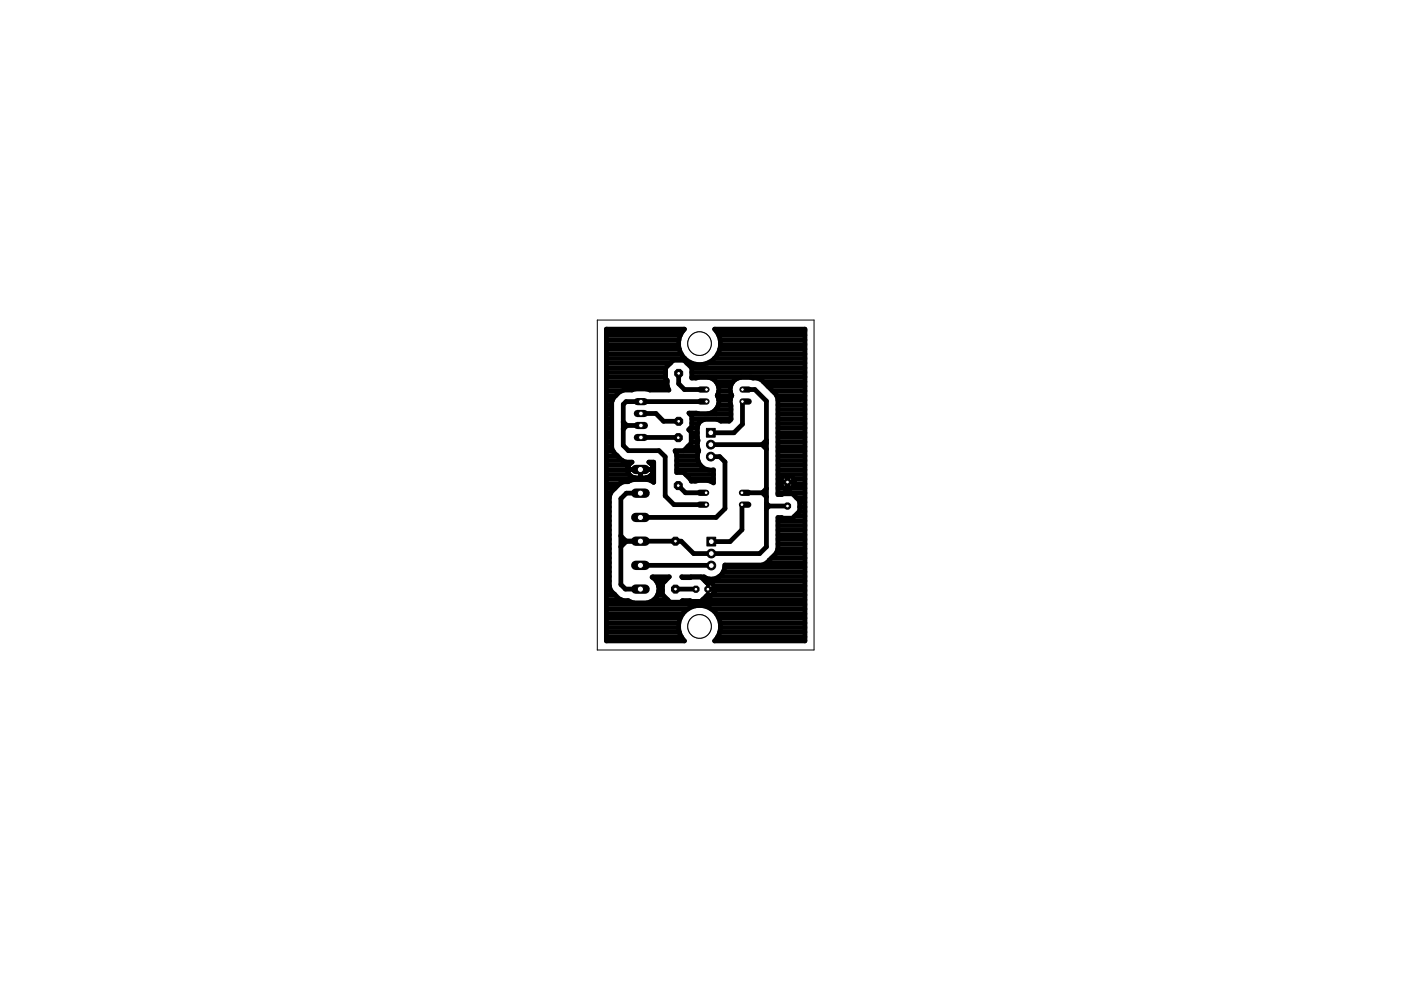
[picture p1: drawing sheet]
<svg xmlns="http://www.w3.org/2000/svg" width="297mm" height="210mm" viewBox="0 0 297 210" stroke-linecap="round" stroke-linejoin="round" font-family="sans-serif">
<g fill="none" stroke="#000" stroke-width="1">
<path d="M128.6 69.8h16.5a4.4 4.4 0 0 0 .1 6.2 4.4 4.4 0 0 0 6.2 0 4.4 4.4 0 0 0 .1-6.2h19.2v66.1h-19.2a4.4 4.4 0 0 0-.1-6.3 4.4 4.4 0 0 0-6.2 0 4.4 4.4 0 0 0-.1 6.3h-16.5zM128.6 79.9h12.5M128.6 79h12.5M128.6 78h12.6M128.6 77h13.6M128.6 76h16.6M128.6 75h15.9M128.6 74h15.5M128.6 73.1h15.3M128.6 72.1h15.4M128.6 71.1h15.6M128.6 70.1h16.2"/>
<path d="M143.9 79.2v2.2l1.2 1.2h4.7M145.6 77h1M146.6 78h24.1M146.7 79.9h24M146.7 79h24M150 77h20.7M151.4 76h19.3M151.8 70.1h18.9M152.2 75h18.5M152.4 71.1h18.3M152.6 74h18.1M152.7 72.1h18"/>
<path d="M152.7 73.1h18M128.6 91.8h1.1M128.6 99.6h4.4M128.6 98.6h4.7M128.6 97.6h3.4M128.6 96.7h2.3M128.6 95.7h1.4M128.6 94.7h1.1M128.6 93.7h1.1M128.6 92.7h1.1M128.6 90.8h1.1M128.6 89.8h1.1"/>
<path d="M128.6 88.8h1.1M128.6 87.8h1.1M128.6 86.8h1.1M128.6 85.9h1.1M128.6 84.9h1.3M128.6 83.9h2M128.6 82.9h3.2M128.6 81.9h12.9M128.6 80.9h12.9M132.1 89.5l.8 .7M132.9 90.2h3M132.9 90.2l-.8 .8"/>
<path d="M133 99.5h5.5M135.8 99.5v.1M135.8 99.5v1.8M135.8 99.6h.1M135.9 87.7h3.2l1.6 1.6h3.2M135.9 92.8h7.9M138.3 98.6h.3M138.5 99.6h.1M143.2 95.7h4.9M143.5 99.6h6.6M143.5 98.6h5M143.5 97.6h4.5"/>
<path d="M143.5 96.7h4.4M145.8 94.7h2.1M146.3 87.8h8.7M146.4 90.8h1.5M146.6 91.8h1.3M146.6 93.7h1.3M146.6 92.7h1.3M146.7 89.8h1.4M146.7 88.8h8.3M149.8 85.1l-17.1 .1-.6 .5v8.7l1.1 1.1h6.5l1.3 1.3v8.3l1.9 1.9h6.8M150.7 96.8h1.9l1.1 1.1v9.9l-1.9 1.9h-16M150.7 94.3h10.9"/>
<path d="M151.8 86.8h3.2M151.8 80.9h3.6M152.1 83.9h3.1M152.3 85.9h2.6M152.3 81.9h2.6M152.4 84.9h2.4M152.4 82.9h2.4M157.4 82.6h2.6l2.5 2.4v30.9l-1.4 1.5h-14l-2.7-2.7h-11.7l-1.1-1.1M157.4 85.1v4.8l-1.8 1.9h-4.9M161.6 94.3l.9 .9M161.8 80.9h8.9M162.4 93.9h.1"/>
<path d="M162.5 93.3l-.9 1M162.8 81.9h7.9M163.8 82.9h6.9M164.7 83.9h6M164.9 91.8h5.8M164.9 99.6h5.8M164.9 98.6h5.8M164.9 97.6h5.8M164.9 96.7h5.8M164.9 95.7h5.8M164.9 94.7h5.8M164.9 93.7h5.8"/>
<path d="M164.9 92.7h5.8M164.9 90.8h5.8M164.9 89.8h5.8M164.9 88.8h5.8M164.9 87.8h5.8M164.9 86.8h5.8M164.9 85.9h5.8M164.9 84.9h5.8M128.6 119.3h.6M128.6 118.3h.6M128.6 117.3h.6M128.6 116.3h.6"/>
<path d="M128.6 115.4h.6M128.6 114.4h.6M128.6 113.4h.6M128.6 112.4h.6M128.6 111.4h.6M128.6 110.4h.6M128.6 109.5h.6M128.6 108.5h.6M128.6 107.5h.6M128.6 106.5h.6M128.6 105.5h.6M128.6 104.5h.9"/>
<path d="M128.6 103.5h1.8M128.6 102.6h2.8M128.6 101.6h10M128.6 100.6h4.8M132.8 114.7l-1.2 1.2M135.7 114.7h.1M135.8 100.6h.1M135.8 104.6h-3l-1.2 1.1v18.2l1 1h3.2M135.8 119.9h15M138.2 100.6h.4M143.2 114.7v.1M143.8 103l1.5 1.5h4.4"/>
<path d="M145.4 100.6h5.9M146.3 101.6h5M157.3 104.5h4.3M157.3 107v5.3l-2.5 2.5h-4M161.6 104.5l.9 .8M162.5 103.6l-.9 .9M162.5 106.7l.5 .6M162.6 119.3h8.1M163 107.3h4M163 107.3l-.5 .5M163.1 118.7l1.5-1.4 .3-.9v-6.7l3.1 .2 1.5-1.5v-2.2l-1.5-1.5h-2.1l-.2 .2h-.8v-20.3l-.3-.9-3.2-3.2-.9-.3h-.9a3.5 3.5 0 0 0-4.6 1.4 2.62 2.62 0 0 0 .2 2.3 2.5 2.5 0 0 0-.2 2.1v2.9l-.4 .4h-1.8l-.8-.4h-2.6l-.7 .3-.6 .5-.2 .7v2.6l.1 .4a2.78 2.78 0 0 0 .1 2.1 2.87 2.87 0 0 0 .3 3.1 2.87 2.87 0 0 0 2.9 1v2.8a4.4 4.4 0 0 0-3.8-.4h-.9v-.2l-1.7-1.6h-1.4v-3.8l-.4-.8h1.8l1.7-1.7v-2.2l-.6-.6 .7-.6v-2.3l-.6-.6h1.6a3.9 3.9 0 0 0 4.2-.9 2.51 2.51 0 0 0 .2-2.8 2.6 2.6 0 0 0-1.9-3.9l-3.5 .2v-2.2l-1.7-1.6h-2.3l-1.6 1.6v2.3l.4 .3v1.3l.3 .8h-4a5.4 5.4 0 0 0-3.7-.1 3.8 3.8 0 0 0-4.4 2.7v9.6l.4 .9 1.7 1.8 1 .4h1.2a1.75 1.75 0 0 0-.9 1.9 1.75 1.75 0 0 0 1.6 1.4h2.2a1.76 1.76 0 0 0 1.6-1.4 1.76 1.76 0 0 0-.9-1.9h1v4.3l-1.4-.6h-2.8l-1.2 .4h-.9l-.9 .4-1.8 1.9-.4 .9v19.1l.4 .9 1.6 1.7 .9 .3h1.1l1.2 .5h2.8a2.94 2.94 0 0 0 2.4-2.3 2.94 2.94 0 0 0-1.3-3.1l3.6-.1-1.4 1.5v2.2l1.6 1.7h2.3l.3-.4 3.9 .2 1.2-1.2h.9l.8-.8v-1.2l-.8-.8h-.9l-1.2-1.2-3.9 .2-.2-.2h4.8a2.84 2.84 0 0 0 4.4-2M163.1 118.7l-.6 .7-1 .4h-7.8v.5"/>
<path d="M163.1 118.7l.1 .1M163.6 118.3h7.1M164.5 117.3h6.2M164.9 116.3h5.8M164.9 115.4h5.8M164.9 114.4h5.8M164.9 113.4h5.8M164.9 112.4h5.8M164.9 111.4h5.8M164.9 110.4h5.8M164.9 104.5h5.8M164.9 103.5h1.4"/>
<path d="M164.9 102.6h.6M164.9 101.6h.7M164.9 100.6h5.8M165.5 102.2h2.9M167 100.8v2.8M167 102.2h.1M167 103.5v.1M167 102.6h.1M167 101.6h.1M167.6 103.5h3.1M168.3 101.6h2.4M168.4 102.6h2.3"/>
<path d="M168.4 109.5h2.3M168.8 105.5h1.9M169.4 108.5h1.3M169.5 107.5h1.2M169.5 106.5h1.2M128.6 135h15.9M128.6 134h15.5M128.6 133.1h15.3M128.6 132.1h15.3M128.6 131.1h15.6M128.6 130.1h16.2M128.6 129.1h17.3"/>
<path d="M128.6 128.1h42.1M128.6 127.1h3.1M128.6 126.2h1.8M128.6 125.2h.9M128.6 124.2h.6M128.6 123.2h.6M128.6 122.2h.6M128.6 121.2h.6M128.6 120.3h.6M138.6 127.1h3M139.2 123.2h1.8M139.4 126.2h1.2"/>
<path d="M139.6 124.2h.9M139.7 125.2h.8M143.2 124.9h4.4M149 127.1h21.7M149.5 123.2h21.2M150.1 123.5v.3M150.1 126v.3M150.1 126v.1M150.1 123.8h.1M150.1 126.2h.1M150.8 129.1h19.9M150.9 126.2h19.8"/>
<path d="M151.4 124.2h19.3M151.5 124.9h-1.3M151.5 125.2h19.2M151.9 130.1h18.8M152.1 135h18.6M152.4 131.1h18.3M152.5 122.2h18.2M152.6 134h18.1M152.7 132.1h18M152.7 133.1h18M153.3 121.2h17.4M153.7 120.3h17"/>
<circle cx="167" cy="102.2" r="1.54"/>
</g>
<circle cx="167" cy="107.3" r=".71" fill="#000" stroke="#000" stroke-width=".21"/>
<circle cx="167" cy="107.3" r=".4" fill="#fff" stroke="#000" stroke-width=".21"/>
<circle cx="167" cy="102.2" r=".71" fill="#000" stroke="#000" stroke-width=".21"/>
<circle cx="167" cy="102.2" r=".4" fill="#fff" stroke="#000" stroke-width=".21"/>
<circle cx="143.9" cy="89.3" r=".92" fill="#000" stroke="#000" stroke-width=".21"/>
<circle cx="143.9" cy="89.3" r=".4" fill="#fff" stroke="#000" stroke-width=".21"/>
<circle cx="143.9" cy="79.2" r=".92" fill="#000" stroke="#000" stroke-width=".21"/>
<circle cx="143.9" cy="79.2" r=".4" fill="#fff" stroke="#000" stroke-width=".21"/>
<path d="M135.1 85.2h1.5" fill="none" stroke="#000" stroke-width="1.5"/>
<circle cx="135.9" cy="85.2" r=".51" fill="#fff" stroke="#000" stroke-width=".21"/>
<path d="M135.1 87.7h1.5" fill="none" stroke="#000" stroke-width="1.5"/>
<circle cx="135.9" cy="87.7" r=".51" fill="#fff" stroke="#000" stroke-width=".21"/>
<path d="M135.1 90.2h1.5" fill="none" stroke="#000" stroke-width="1.5"/>
<circle cx="135.9" cy="90.2" r=".51" fill="#fff" stroke="#000" stroke-width=".21"/>
<path d="M135.1 92.8h1.5" fill="none" stroke="#000" stroke-width="1.5"/>
<circle cx="135.9" cy="92.8" r=".51" fill="#fff" stroke="#000" stroke-width=".21"/>
<path d="M134.8 99.5h2" fill="none" stroke="#000" stroke-width="2"/>
<circle cx="135.8" cy="99.5" r=".66" fill="#fff" stroke="#000" stroke-width=".21"/>
<path d="M134.8 104.6h2" fill="none" stroke="#000" stroke-width="2"/>
<circle cx="135.8" cy="104.6" r=".66" fill="#fff" stroke="#000" stroke-width=".21"/>
<path d="M134.8 109.7h2" fill="none" stroke="#000" stroke-width="2"/>
<circle cx="135.8" cy="109.7" r=".66" fill="#fff" stroke="#000" stroke-width=".21"/>
<path d="M134.8 114.7h2" fill="none" stroke="#000" stroke-width="2"/>
<circle cx="135.8" cy="114.7" r=".66" fill="#fff" stroke="#000" stroke-width=".21"/>
<path d="M134.8 119.9h2" fill="none" stroke="#000" stroke-width="2"/>
<circle cx="135.8" cy="119.9" r=".66" fill="#fff" stroke="#000" stroke-width=".21"/>
<path d="M134.8 124.9h2" fill="none" stroke="#000" stroke-width="2"/>
<circle cx="135.8" cy="124.9" r=".66" fill="#fff" stroke="#000" stroke-width=".21"/>
<circle cx="143.8" cy="92.8" r=".92" fill="#000" stroke="#000" stroke-width=".21"/>
<circle cx="143.8" cy="92.8" r=".4" fill="#fff" stroke="#000" stroke-width=".21"/>
<circle cx="143.8" cy="103" r=".92" fill="#000" stroke="#000" stroke-width=".21"/>
<circle cx="143.8" cy="103" r=".4" fill="#fff" stroke="#000" stroke-width=".21"/>
<circle cx="143.2" cy="124.9" r=".92" fill="#000" stroke="#000" stroke-width=".21"/>
<circle cx="143.2" cy="124.9" r=".4" fill="#fff" stroke="#000" stroke-width=".21"/>
<circle cx="143.2" cy="114.7" r=".92" fill="#000" stroke="#000" stroke-width=".21"/>
<circle cx="143.2" cy="114.7" r=".4" fill="#fff" stroke="#000" stroke-width=".21"/>
<circle cx="147.6" cy="124.9" r=".71" fill="#000" stroke="#000" stroke-width=".21"/>
<circle cx="147.6" cy="124.9" r=".4" fill="#fff" stroke="#000" stroke-width=".21"/>
<circle cx="150.1" cy="124.9" r=".71" fill="#000" stroke="#000" stroke-width=".21"/>
<circle cx="150.1" cy="124.9" r=".4" fill="#fff" stroke="#000" stroke-width=".21"/>
<path d="M149.8 90.8h1.8v1.9h-1.8z" fill="#000" stroke="#000" stroke-width=".21"/>
<circle cx="150.7" cy="91.8" r=".61" fill="#fff" stroke="#000" stroke-width=".21"/>
<circle cx="150.7" cy="94.3" r=".93" fill="#000" stroke="#000" stroke-width=".21"/>
<circle cx="150.7" cy="94.3" r=".61" fill="#fff" stroke="#000" stroke-width=".21"/>
<circle cx="150.7" cy="96.8" r=".93" fill="#000" stroke="#000" stroke-width=".21"/>
<circle cx="150.7" cy="96.8" r=".61" fill="#fff" stroke="#000" stroke-width=".21"/>
<path d="M149.9 113.9h1.8v1.9h-1.8z" fill="#000" stroke="#000" stroke-width=".21"/>
<circle cx="150.8" cy="114.8" r=".61" fill="#fff" stroke="#000" stroke-width=".21"/>
<circle cx="150.8" cy="117.4" r=".93" fill="#000" stroke="#000" stroke-width=".21"/>
<circle cx="150.8" cy="117.4" r=".61" fill="#fff" stroke="#000" stroke-width=".21"/>
<circle cx="150.8" cy="119.9" r=".93" fill="#000" stroke="#000" stroke-width=".21"/>
<circle cx="150.8" cy="119.9" r=".61" fill="#fff" stroke="#000" stroke-width=".21"/>
<path d="M148.5 82.6h1.3" fill="none" stroke="#000" stroke-width="1.3"/>
<circle cx="149.8" cy="82.6" r=".4" fill="#fff" stroke="#000" stroke-width=".21"/>
<path d="M148.5 85.1h1.3" fill="none" stroke="#000" stroke-width="1.3"/>
<circle cx="149.8" cy="85.1" r=".4" fill="#fff" stroke="#000" stroke-width=".21"/>
<path d="M157.4 85.1h1.3" fill="none" stroke="#000" stroke-width="1.3"/>
<circle cx="157.4" cy="85.1" r=".4" fill="#fff" stroke="#000" stroke-width=".21"/>
<path d="M157.4 82.6h1.3" fill="none" stroke="#000" stroke-width="1.3"/>
<circle cx="157.4" cy="82.6" r=".4" fill="#fff" stroke="#000" stroke-width=".21"/>
<path d="M148.4 104.5h1.3" fill="none" stroke="#000" stroke-width="1.3"/>
<circle cx="149.7" cy="104.5" r=".4" fill="#fff" stroke="#000" stroke-width=".21"/>
<path d="M148.4 107h1.3" fill="none" stroke="#000" stroke-width="1.3"/>
<circle cx="149.7" cy="107" r=".4" fill="#fff" stroke="#000" stroke-width=".21"/>
<path d="M157.3 107h1.3" fill="none" stroke="#000" stroke-width="1.3"/>
<circle cx="157.3" cy="107" r=".4" fill="#fff" stroke="#000" stroke-width=".21"/>
<path d="M157.3 104.5h1.3" fill="none" stroke="#000" stroke-width="1.3"/>
<circle cx="157.3" cy="104.5" r=".4" fill="#fff" stroke="#000" stroke-width=".21"/>
<g fill="none" stroke="#000" stroke-width=".21">
<path d="M126.6 67.9h46v69.9h-46z"/>
<circle cx="148.3" cy="72.9" r="2.5"/>
</g>
<circle cx="148.3" cy="72.9" r="2.5" fill="#fff" stroke="#000" stroke-width=".21"/>
<circle cx="148.3" cy="132.8" r="2.5" fill="none" stroke="#000" stroke-width=".21"/>
<circle cx="148.3" cy="132.8" r="2.5" fill="#fff" stroke="#000" stroke-width=".21"/>
</svg>
